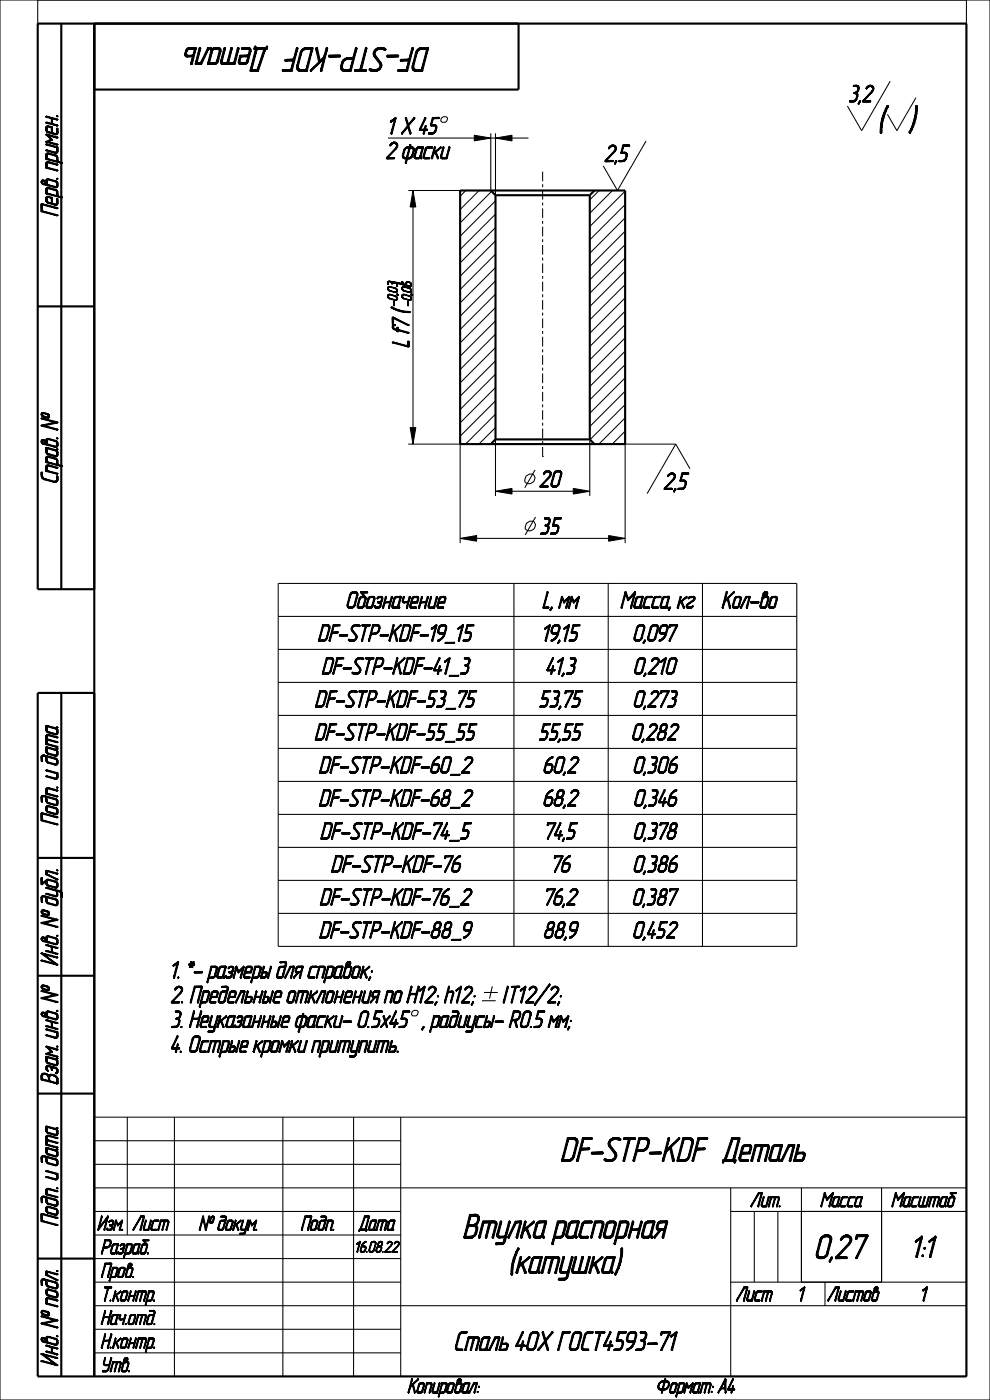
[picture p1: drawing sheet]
<svg xmlns="http://www.w3.org/2000/svg" width="210mm" height="297mm" viewBox="0 0 210 297" stroke-linecap="round" stroke-linejoin="round" font-family="sans-serif">
<defs><g id="words">
<text font-size="7.5" x="186.2" y="27.9">(</text>
<g font-size="7.3">
<text x="60.1" y="10.1" transform="rotate(-180 60.1 10.1)">Деталь</text>
<text x="96.7" y="10.1" transform="rotate(-180 96.7 10.1)">DF-STP-KDF</text>
<text x="113.3" y="246.4">DF-STP-KDF</text>
<text x="149.9" y="246.4">Деталь</text>
<text x="88.9" y="262.6">Втулка распорная</text>
<text x="171.7" y="267">0,27</text>
<text x="102.6" y="270.1">(катушка)</text>
</g>
<text font-size="6.6" x="191.4" y="266.8">1:1</text>
<text font-size="5.9" x="86.7" y="286.5">Сталь 40Х ГОСТ4593-71</text>
<g font-size="5.1">
<text x="180" y="21.6">3,2</text>
<text x="82.3" y="28.4">1X 45</text>
<text x="81.8" y="33.7">2 фаски</text>
<text x="128.2" y="34.3">2,5</text>
<text x="12.3" y="52.3" transform="rotate(-90 12.3 52.3)">Перв. примен.</text>
<text x="86.7" y="73.5" transform="rotate(-90 86.7 73.5)">L f7 (</text>
<text x="12.3" y="106.6" transform="rotate(-90 12.3 106.6)">Справ. №</text>
<text x="114.4" y="103.3">20</text>
<text x="140.7" y="103.8">2,5</text>
<text x="114.5" y="113.3">35</text>
<text x="67.9" y="129">Обозначение</text>
<text x="112.5" y="129">L, мм Масса, кг Кол-во</text>
<text x="65.5" y="136">DF-STP-KDF-19_15</text>
<text x="113.9" y="136">19,15</text>
<text x="133.9" y="136">0,097</text>
<text x="66.7" y="143">DF-STP-KDF-41_3</text>
<text x="115" y="143">41,3</text>
<text x="133.9" y="143">0,210</text>
<text x="65.5" y="150">DF-STP-KDF-53_75</text>
<text x="113.9" y="150">53,75</text>
<text x="133.9" y="150">0,273</text>
<text x="65.5" y="157">DF-STP-KDF-55_55</text>
<text x="113.9" y="157">55,55</text>
<text x="133.9" y="157">0,282</text>
<text x="66.7" y="164">DF-STP-KDF-60_2</text>
<text x="115" y="164">60,2</text>
<text x="133.9" y="164">0,306</text>
<text x="66.7" y="171">DF-STP-KDF-68_2</text>
<text x="115" y="171">68,2</text>
<text x="133.9" y="171">0,346</text>
<text x="66.7" y="178">DF-STP-KDF-74_5</text>
<text x="115" y="178">74,5</text>
<text x="133.9" y="178">0,378</text>
<text x="68.9" y="185">DF-STP-KDF-76</text>
<text x="116.7" y="185">76</text>
<text x="133.9" y="185">0,386</text>
<text x="66.7" y="192">DF-STP-KDF-76_2</text>
<text x="115" y="192">76,2</text>
<text x="133.9" y="192">0,387</text>
<text x="66.7" y="199">DF-STP-KDF-88_9</text>
<text x="115" y="199">88,9</text>
<text x="133.9" y="199">0,452</text>
<text x="36.2" y="207.5">1. *- размеры для справок;</text>
<text x="12.3" y="210.4" transform="rotate(-90 12.3 210.4)">Инв. № дубл.Подп. и дата</text>
<text x="36.2" y="212.7">2. Предельные отклонения по H12; h12;</text>
<text x="106.5" y="212.7">IT12/2;</text>
<text x="36.2" y="218">3. Неуказанные фаски- 0.5х45</text>
<text x="89.6" y="218">, радиусы- R0.5 мм;</text>
<text x="36.2" y="223.2">4. Острые кромки притупить.</text>
<text x="12.3" y="295.7" transform="rotate(-90 12.3 295.7)">Инв. № подл.Подп. и датаВзам. инв. №</text>
</g>
<g font-size="4.4">
<text x="158" y="256">Лит.</text>
<text x="172" y="256">Масса Масштаб</text>
<text x="18.6" y="261">Изм.</text>
<text x="27" y="261">Лист</text>
<text x="38.5" y="261">№ докум.</text>
<text x="61.6" y="261">Подп.</text>
<text x="75.2" y="261">Дата</text>
<text x="21.4" y="266">Pазраб.</text>
<text x="21.4" y="271">Пров.</text>
<text x="21.4" y="276">Т.контр.</text>
<text x="21.4" y="281">Нач.отд.</text>
<text x="155" y="276">Лист</text>
<text x="168.8" y="276">1 Листов</text>
<text x="194.8" y="276">1</text>
<text x="21.4" y="286">Н.контр.</text>
<text x="21.4" y="291">Утв.</text>
<text x="86.5" y="295.5">Копировал:</text>
<text x="153.4" y="295.5">Формат: А4</text>
</g>
<text font-size="3.4" x="73.4" y="265.7">16.08.22</text>
<g font-size="2.9">
<text x="84.3" y="65" transform="rotate(-90 84.3 65)">-0,03</text>
<text x="87.3" y="65" transform="rotate(-90 87.3 65)">-0,06</text>
</g>
</g></defs>
<g fill="#000">
<path d="M100.6 28.7l3.5 .6-3.5 .6zM105.1 29.3l3.5-.6v1.2zM97.6 114.2l3.5-.6v1.2zM105.1 104.2l3.5-.6v1.2zM121.6 103.6l3.5 .6-3.5 .6zM129.1 113.6l3.5 .6-3.5 .6zM139.5 294.1l.3-.1v.1zM139.5 294.2l.3-.1v.2zM139.5 294.4h.3zM139.6 294l.2-.2v.2zM139.6 294.5h.3zM139.6 293.8l.3-.1z"/>
<path d="M139.6 294.6h.4zM139.7 293.6l.3-.1zM139.7 294.6h.4zM139.8 293.5l.2-.1zM139.5 294.1h.3zM139.5 294.2l.3 .1-.3 .1zM139.6 294h.2l-.3 .1zM139.6 294.5l.2-.1 .1 .1zM139.5 294.4h.3l-.2 .1zM139.6 293.8h.2l-.2 .2zM139.9 293.3h.4zM139.6 293.8l.3-.2z"/>
<path d="M139.7 293.6h.2l-.3 .2zM139.9 294.8h1.3zM139.8 293.5h.2l-.3 .1zM140 293.2h.5zM139.8 293.5l.3-.2zM139.9 293.3h.2l-.3 .2zM139.8 294.7h.5zM140.2 293.1h1.6zM140.1 294.9l.9-.1zM139.8 294.7h.7zM140.6 294.9l-.1 .5h-.2zM140.3 295.5l.2-.1z"/>
<path d="M140.3 295.5h.2zM140.4 293h1.3zM139.9 293.3l.5-.1zM140.2 294.9l.8-.1zM141.1 293.2l-.4 1.5h-.2zM139.8 294.7h.9zM140.5 292.9h1zM140.3 295.4h.2zM140.5 293.2l1.3-.1zM140.4 294.9l.6-.1zM140.4 294.9h.2l-.3 .5zM139.8 294.7h1.1z"/>
<path d="M140.6 293.2l1.2-.1zM140.6 294.9l.4-.1zM140.8 294.9l.2-.1zM141.2 292.6l-.1 .3h-.2zM140.5 292.9h.6zM140.5 292.9h.4zM140.9 294.7l.6-.1zM141 292.6h.2zM141 292.5h.2zM140.8 293.2l1-.1zM140.8 293.2h.3l-.6 1.5zM140.5 292.9h.8z"/>
<path d="M140.1 294.9l1-.1zM139.9 294.8h1.2zM141.2 294.6l.5-.1zM141 292.6h.2l-.3 .3zM141.1 293.2l.7-.1zM139.8 294.7h1.6zM139.9 294.8l1.5-.1zM141.3 293.2l.5-.1zM141.4 293.2l.4-.1 .1 .1zM141.5 294.4l.3-.1-.4 .2zM141.4 294.5l.4-.2zM140.4 293l1.1-.1z"/>
<path d="M141 294.6h.5zM141.6 294.3l.3-.1-.1 .1zM141.5 293.2h.4zM141.6 293.3h.4zM140.2 293.1l1.5-.1zM141.7 294.1l.2-.1v.2zM141.3 294.5h.4zM141.7 293.3l.3 .1zM141.7 294l.3-.2-.1 .2zM141.8 293.4l.2 .1zM141.8 293.8l.2-.1zM140 293.2l1.8-.1z"/>
<path d="M140 293.2l.2-.1h1.6zM141.8 293.6l.2-.1v.1zM141.8 293.7l.2-.1zM141.6 294.3h.2l-.3 .1zM141.7 294.1l.2 .1-.3 .1zM141.4 293.2h.5zM141.7 294h.2l-.2 .1zM141.8 293.8h.2l-.3 .2zM142.6 293.8l-.4 1.3h-.2zM142 295.2h.3zM142 295.3h.4zM141.8 293.4l.2 .1-.2 .1z"/>
<path d="M141.8 293.6h.2l-.2 .1zM141.8 293.7h.2l-.2 .1zM142 295.4l1.2-.1zM142.1 295.5l1-.1zM142.2 295.5h.8zM142 295.2l.2-.1zM142 295.1h.2l-.2 .1zM142 295.3h.3zM142.3 293.8l.3-.1zM142.3 295.5h.6zM142.3 293.7l.4-.1zM142.4 293.6h.3z"/>
<path d="M142 295.4l.8-.1zM142.5 293.5l1-.1zM142.5 293.5h1.1zM142.3 293.8h.3l-.6 1.3zM142.3 293.7h.3zM142.7 293.4h.8zM142.8 295.5h.1zM142.5 293.6l1.1-.1zM142.4 293.6h.4zM142.8 295.3l.4-.1zM142.7 293.4h.6zM142.7 293.4h.2z"/>
<path d="M142.2 295.5h.7zM143 295.2h.3zM142.1 295.5h.9zM143.1 295.2l.2-.1zM143.6 293.8l-.3 1.3h-.2zM142 295.4h1.1zM142.8 293.6l.8-.1zM143.2 293.6h.4zM142.9 295.3l.3-.1zM142.7 293.4h.7zM143.1 295.1h.2zM143.7 295.5l-.2 .8h-.1z"/>
<path d="M143.4 296.3h.1zM143.3 293.6h.3zM143.4 293.6h.2zM143.4 293.7h.2zM143.4 293.8l.2-.1zM142.6 293.4h.9zM143.4 293.6l.2 .1zM143.4 293.8h.2l-.5 1.3zM143.8 295.3h.6l-.7 .2zM143.8 295.3l-.4 1zM144 293.5h1.2zM144 293.5h1.2l-1 .1z"/>
<path d="M144.1 293.4h1zM144.1 293.4h.8zM144.2 293.6l-.4 1.7-.4 1zM144 293.5l.2 .1-.8 2.7zM143.7 295.5h.9zM144.4 295.5h.2zM143.7 295.5l.8-.2zM144.5 295.3l.4-.1zM143.7 295.5l1.1-.2zM144.6 295.2h.3zM144.7 295.2l.2-.1zM145.3 293.8l-.4 1.3h-.2z"/>
<path d="M143.7 295.5l1-.1zM144.2 293.6l1-.1zM144.9 293.6h.4zM144.7 295.2h.2zM144.1 293.4h.9zM144.7 295.1h.2zM145 293.6h.3zM145 293.7h.3zM145 293.8l.3-.1zM145.7 293.8l-.4 1.6h-.2zM145.1 295.4h.2zM145.1 295.5h.2z"/>
<path d="M145.1 295.5h.1zM145 293.6l.3 .1zM145 293.8h.3l-.6 1.3zM145.1 295.4l.2 .1zM145.6 293.4h.1zM145.5 293.5l.2-.1v.4zM145.7 293.4l.4 .8-.4-.4zM145.5 293.5l.2 .3-.6 1.6zM146.1 294.2l.6-.4-.8 .7zM145.9 294.5l.8-.7-.6 .7zM146 294.5h.1zM145.7 293.8l.4 .4-.2 .3z"/>
<path d="M145.9 294.5h.2zM147.1 293.5l-.8 1.9 .4-1.6zM147.1 293.5l-.5 1.9h-.3zM146.3 295.5l.3-.1zM146.4 295.5h.1zM146.3 295.5h.2zM146.3 295.4h.3zM146.9 293.4h.1zM147.5 293.8l-.4 1.3h-.2zM146.9 295.2h.3zM146.9 295.3h.4zM146.1 294.2l1-.8z"/>
<path d="M146.9 293.4h.1l-.9 .8zM146.1 294.2l1-.7zM147 295.5l.9-.1zM147.1 295.5l.8-.1zM146.9 295.2l.2-.1zM146.9 295.1h.2l-.2 .1zM146.9 295.3h.3zM147.2 293.8l.3-.1zM147.2 295.5h.7zM147.2 293.7l.4-.1zM147.3 293.6h.3zM146.9 295.4l.8-.1z"/>
<path d="M147.4 293.6l1.2-.1zM147.2 293.8h.3l-.6 1.3zM147.2 293.7h.3zM147.5 293.4h1.1zM147.6 293.4h1zM147.7 295.5h.2zM147.3 293.6h.4zM147.7 295.3h.6zM146.9 295.4l1.4-.1zM147.6 293.4h.9zM147.6 293.4h.2zM147.8 295.3l.4-.1z"/>
<path d="M147.8 295.3h.4zM147.1 295.5h.8zM148 295.2h.2zM148.3 293.6l.3-.1-.6 1.6zM148.6 293.5l-.4 1.6h-.2zM146.9 295.4h1.4zM148 295.4h.3zM147 295.5l1-.1zM146.9 295.4h1.1zM148.1 295.4h.2zM148.1 295.5l.2-.1zM148.1 295.5h.2z"/>
<path d="M148 295.2l.2-.1zM148 295.1h.2zM147.9 295.2h.3zM148.2 295.5h.1zM147.7 295.3h.5zM147.7 293.6l.9-.1zM149.2 293.6l-.5 1.8h-.2zM148.5 295.4h.2zM148.5 295.5h.2zM147.4 293.5l1.2-.1zM148.5 295.4l.2 .1zM149 293.5h1.8z"/>
<path d="M149 293.5h1.8l-1.6 .1zM149 293.4h1.7zM149 293.4h1.5zM149 293.5l.2 .1-.7 1.8zM150 293.6l-.4 1.8h-.2zM149.4 295.5l.2-.1zM149.4 295.5h.2zM149.4 295.5h.1zM149.4 295.4h.2zM149.2 293.6l1.6-.1zM149.8 293.6l1-.1zM149.8 293.6h.2l-.6 1.8z"/>
<path d="M150.2 295.5l.2-.1zM150.8 293.8l-.4 1.6h-.2zM150.2 295.5h.2zM150.3 295.5h.1zM150.2 295.4h.2zM150 293.6l.8-.1zM150.5 293.6h.3zM149 293.4h1.6zM150.6 293.6l.3 .1zM150.6 293.7h.3zM150.6 293.8l.3-.1zM150.6 293.8h.2l-.6 1.6z"/>
<path d="M150.8 295.3h.3zM150.9 295.2h.2zM150.9 295.3l.2-.1zM150.9 295.4l.1-.1zM150.9 295.2h.1zM150.9 295.4h.1zM150.8 295.3h.2zM150.9 295.3h.2zM151.1 294.2l.2-.1zM151.1 294.2h.2zM151.1 294.3l.2-.1zM151.2 294.1h.1z"/>
<path d="M151.2 294.3h.1zM151.1 294.3h.2z"/>
</g>
<g fill="none" stroke="#000" stroke-width=".21">
<path d="M100.6 28.7l3.5 .6-3.5 .6zM105.1 29.3l3.5-.6v1.2zM97.6 114.2l3.5-.6v1.2zM105.1 104.2l3.5-.6v1.2zM121.6 103.6l3.5 .6-3.5 .6zM129.1 113.6l3.5 .6-3.5 .6zM139.5 294.1l.3-.1v.1zM139.5 294.1h.3zM139.5 294.2l.3-.1v.2zM139.5 294.2l.3 .1-.3 .1zM139.5 294.4h.3zM139.5 294.4h.3l-.2 .1z"/>
<path d="M139.6 294l.2-.2v.2zM139.6 294h.2l-.3 .1zM139.6 294.5l.2-.1 .1 .1zM139.6 294.5h.3zM139.6 293.8l.3-.2zM139.6 293.8l.3-.1zM139.6 293.8h.2l-.2 .2zM139.6 294.6h.4zM139.7 293.6l.3-.1zM139.7 293.6h.2l-.3 .2zM139.7 294.6h.4zM139.8 293.5l.3-.2z"/>
<path d="M139.8 293.5l.2-.1zM139.8 293.5h.2l-.3 .1zM139.8 294.7h1.1zM139.8 294.7h.9zM139.8 294.7h.7zM139.8 294.7h.5zM139.8 294.7h1.6zM139.9 293.3l.5-.1zM139.9 293.3h.4zM139.9 293.3h.2l-.3 .2zM139.9 294.8l1.5-.1zM139.9 294.8h1.3z"/>
<path d="M139.9 294.8h1.2zM140 293.2l1.8-.1zM140 293.2l.2-.1h1.6zM140 293.2h.5zM140.1 294.9l1-.1zM140.1 294.9l.9-.1zM140.2 293.1l1.5-.1zM140.2 293.1h1.6zM140.2 294.9l.8-.1zM140.3 295.4h.2zM140.3 295.5l.2-.1zM140.3 295.5h.2z"/>
<path d="M140.4 293l1.1-.1zM140.4 293h1.3zM140.4 295.5h.1M140.4 294.9l.6-.1zM140.4 294.9h.2l-.3 .5zM140.5 292.9h.8zM140.5 292.9h.6zM140.5 292.9h.4zM140.5 292.9h1zM140.5 293.2l1.3-.1zM140.6 293.2l1.2-.1zM140.6 294.9l.4-.1z"/>
<path d="M140.6 294.9l-.1 .5h-.2zM140.8 293.2l1-.1zM140.8 293.2h.3l-.6 1.5zM140.8 294.9l.2-.1zM140.9 294.7l.6-.1zM141 292.6h.2zM141 292.6h.2l-.3 .3zM141 292.5h.2zM141.1 292.5h.1M141 294.6h.5zM141.1 293.2l.7-.1zM141.1 293.2l-.4 1.5h-.2z"/>
<path d="M141.2 294.6l.5-.1zM141.2 292.6l-.1 .3h-.2zM141.3 294.5h.4zM141.3 293.2l.5-.1zM141.4 293.2l.4-.1 .1 .1zM141.4 293.2h.5zM141.4 294.5l.4-.2zM141.5 294.4l.3-.1-.4 .2zM141.5 293.2h.4zM141.6 294.3l.3-.1-.1 .1zM141.6 294.3h.2l-.3 .1zM141.6 293.3h.4z"/>
<path d="M141.7 294.1l.2-.1v.2zM141.7 294.1l.2 .1-.3 .1zM141.7 293.3l.3 .1zM141.7 294l.3-.2-.1 .2zM141.7 294h.2l-.2 .1zM141.8 293.4l.2 .1zM141.8 293.4l.2 .1-.2 .1zM141.8 293.8l.2-.1zM141.8 293.8h.2l-.3 .2zM141.8 293.6l.2-.1v.1zM141.8 293.6h.2l-.2 .1zM141.8 293.7l.2-.1z"/>
<path d="M141.8 293.7h.2l-.2 .1zM142 295.2l.2-.1zM142 295.1h.2l-.2 .1zM142 295.2h.3zM142 295.3h.3zM142 295.3h.4zM142 295.4l1.2-.1zM142 295.4l.8-.1zM142 295.4h1.1zM142.1 295.5l1-.1zM142.1 295.5h.9zM142.2 295.5h.8z"/>
<path d="M142.2 295.5h.7zM142.3 295.5h.6zM142.3 293.8l.3-.1zM142.3 293.8h.3l-.6 1.3zM142.3 293.7l.4-.1zM142.3 293.7h.3zM142.4 293.6h.4zM142.4 293.6h.3zM142.5 293.6l1.1-.1zM142.5 293.5l1-.1zM142.5 293.5h1.1zM142.6 293.8l-.4 1.3h-.2z"/>
<path d="M142.6 293.4h.9zM142.7 293.4h.7zM142.7 293.4h.6zM142.7 293.4h.2zM142.7 293.4h.8zM142.8 295.5h.1zM142.8 293.6l.8-.1zM142.8 295.3l.4-.1zM142.9 295.3l.3-.1zM143 295.2h.3zM143.1 295.2l.2-.1zM143.1 295.1h.2z"/>
<path d="M143.2 293.6h.4zM143.3 293.6h.3zM143.4 296.3h.1zM143.4 293.6h.2zM143.4 293.6l.2 .1zM143.4 293.7h.2zM143.4 293.8l.2-.1zM143.4 293.8h.2l-.5 1.3zM143.5 296.3h.1M143.6 293.8l-.3 1.3h-.2zM143.7 295.5h.9zM143.7 295.5l1-.1z"/>
<path d="M143.7 295.5l1.1-.2zM143.7 295.5l.8-.2zM143.7 295.5l-.2 .8h-.1zM143.8 295.3h.6l-.7 .2zM143.8 295.3l-.4 1zM144 293.5h1.2zM144 293.5h1.2l-1 .1zM144 293.5l.2 .1-.8 2.7zM144.1 293.4h1zM144.1 293.4h.9zM144.1 293.4h.8zM144.2 293.4h.1"/>
<path d="M144.2 293.6l1-.1zM144.2 293.6l-.4 1.7-.4 1zM144.4 295.5h.2zM144.5 295.3l.4-.1zM144.6 295.2h.3zM144.7 295.2l.2-.1zM144.7 295.2h.2zM144.7 295.1h.2zM144.9 293.6h.4zM145 293.6h.3zM145 293.6l.3 .1zM145 293.7h.3z"/>
<path d="M145 293.8l.3-.1zM145 293.8h.3l-.6 1.3zM145.1 295.4h.2zM145.1 295.4l.2 .1zM145.1 295.5h.2zM145.1 295.5h.1zM145.1 295.5h.1M145.3 293.8l-.4 1.3h-.2zM145.5 293.5l.2-.1v.4zM145.5 293.5l.2 .3-.6 1.6zM145.6 293.4h.1zM145.6 293.4h.1"/>
<path d="M145.7 293.8l.4 .4-.2 .3zM145.7 293.8l-.4 1.6h-.2zM145.7 293.4l.4 .8-.4-.4zM145.9 294.5l.8-.7-.6 .7zM145.9 294.5h.2zM146 294.5h.1zM146.1 294.5h.1M146.1 294.2l1-.7zM146.1 294.2l1-.8zM146.1 294.2l.6-.4-.8 .7zM146.3 295.4h.3zM146.3 295.5l.3-.1z"/>
<path d="M146.3 295.5h.2zM146.4 295.5h.1zM146.4 295.5h.1M146.9 293.4h.1zM146.9 293.4h.1l-.9 .8zM146.9 295.2l.2-.1zM146.9 295.1h.2l-.2 .1zM146.9 295.2h.3zM146.9 295.3h.3zM146.9 295.3h.4zM146.9 293.4h.1M146.9 295.4l1.4-.1z"/>
<path d="M146.9 295.4l.8-.1zM146.9 295.4h1.4zM146.9 295.4h1.1zM147 295.5l1-.1zM147 295.5l.9-.1zM147.1 293.5l-.8 1.9 .4-1.6zM147.1 293.5l-.5 1.9h-.3zM147.1 295.5l.8-.1zM147.1 295.5h.8zM147.2 295.5h.7zM147.2 293.8l.3-.1zM147.2 293.8h.3l-.6 1.3z"/>
<path d="M147.2 293.7l.4-.1zM147.2 293.7h.3zM147.3 293.6h.4zM147.3 293.6h.3zM147.4 293.6l1.2-.1zM147.4 293.5l1.2-.1zM147.5 293.8l-.4 1.3h-.2zM147.5 293.4h1.1zM147.6 293.4h1zM147.6 293.4h.9zM147.6 293.4h.2zM147.7 295.5h.2z"/>
<path d="M147.7 293.6l.9-.1zM147.7 295.3h.5zM147.7 295.3h.6zM147.8 295.3l.4-.1zM147.8 295.3h.4zM147.9 295.2h.3zM148 295.2l.2-.1zM148 295.2h.2zM148 295.1h.2zM148 295.4h.3zM148.1 295.4h.2zM148.1 295.5l.2-.1z"/>
<path d="M148.1 295.5h.2zM148.2 295.5h.1zM148.2 295.5h.1M148.3 293.6l.3-.1-.6 1.6zM148.5 295.4h.2zM148.5 295.4l.2 .1zM148.5 295.5h.2zM148.6 295.5h.1M148.6 293.5l-.4 1.6h-.2zM149 293.5h1.8zM149 293.5h1.8l-1.6 .1zM149 293.5l.2 .1-.7 1.8z"/>
<path d="M149 293.4h1.7zM149 293.4h1.6zM149 293.4h1.5zM149.1 293.4h.1M149.2 293.6l1.6-.1zM149.2 293.6l-.5 1.8h-.2zM149.4 295.4h.2zM149.4 295.5l.2-.1zM149.4 295.5h.2zM149.4 295.5h.1zM149.4 295.5h.1M149.8 293.6l1-.1z"/>
<path d="M149.8 293.6h.2l-.6 1.8zM150 293.6l.8-.1zM150 293.6l-.4 1.8h-.2zM150.2 295.5l.2-.1zM150.2 295.5h.2zM150.2 295.4h.2zM150.3 295.5h.1zM150.3 295.5h.1M150.5 293.6h.3zM150.6 293.6l.3 .1zM150.6 293.7h.3zM150.6 293.8l.3-.1z"/>
<path d="M150.6 293.8h.2l-.6 1.6zM150.8 293.8l-.4 1.6h-.2zM150.8 295.3h.3zM150.8 295.3h.2zM150.9 295.2h.2zM150.9 295.3l.2-.1zM150.9 295.3h.2zM150.9 295.4l.1-.1zM150.9 295.4h.1zM150.9 295.2h.1zM151 295.2h.1M150.9 295.4h.1"/>
<path d="M151.1 294.2l.2-.1zM151.1 294.2h.2zM151.1 294.3l.2-.1zM151.1 294.3h.2zM151.2 294.1h.1zM151.3 294.1h.1M151.2 294.3h.1zM151.2 294.3h.1"/>
</g>
<g fill="none" stroke="#000" stroke-width=".22">
<path d="M8 0v5h197v-5M0 0h210v297h-210zM82.3 29.3h18.3M104.1 28.3v12.2M104.1 29.3h1M105.1 28.3v13.1M108.6 29.3h3.5M98.8 40.4l-1.2 1.2M101.6 40.4l-4 4M104.3 40.6l-6.7 6.7M105.1 42.6l-7.5 7.5M105.1 45.4l-7.5 7.5"/>
<path d="M105.1 48.3l-7.5 7.5M105.1 51.1l-7.5 7.5M105.1 53.9l-7.5 7.5M105.1 56.7l-7.5 7.5M105.1 59.6l-7.5 7.5M127.1 40.4l-2 2M129.9 40.4l-4.8 4.8M132.6 40.6l-7.5 7.5M132.6 43.4l-7.5 7.5M132.6 46.2l-7.5 7.5M132.6 49l-7.5 7.5M132.6 51.9l-7.5 7.5"/>
<path d="M132.6 54.7l-7.5 7.5M132.6 57.5l-7.5 7.5M105.1 62.4l-7.5 7.5M105.1 65.2l-7.5 7.5M105.1 68.1l-7.5 7.5M105.1 70.9l-7.5 7.5M105.1 73.7l-7.5 7.5M105.1 76.5l-7.5 7.5M105.1 79.4l-7.5 7.5M132.6 60.4l-7.5 7.5M132.6 63.2l-7.5 7.5M132.6 66l-7.5 7.5"/>
<path d="M132.6 68.8l-7.5 7.5M132.6 71.7l-7.5 7.5M132.6 74.5l-7.5 7.5M132.6 77.3l-7.5 7.5M97.6 94.2v21M105.1 93.2v12M105.1 82.2l-7.5 7.5M105.1 85l-7.5 7.5M105.1 87.9l-6.3 6.3M105.1 90.7l-3.5 3.5M113.5 99.7l-2.2 3.8M125.1 93.5v11.7"/>
<path d="M132.6 94.2v21M132.6 80.2l-7.5 7.5M132.6 83l-7.5 7.5M132.6 85.8l-7.4 7.5M132.6 88.6l-5.6 5.6M132.6 91.5l-2.7 2.7M101.1 114.2h28M108.6 104.2h13M111.6 101a1.08 1.08 0 0 1 1.8 0 1.2 1.2 0 0 1-.6 1.4 1.2 1.2 0 0 1-1.5-.2zM111.7 111a1.08 1.08 0 0 1 1.8 0 1.2 1.2 0 0 1-.6 1.4 1.2 1.2 0 0 1-1.5-.2zM113.6 109.7l-2.2 3.8M20 237h185v55h-185z"/>
<path d="M27 237v25M37 237v55M60 237v55M75 237v55M85 237v55M20 242h65M20 247h65M20 252h185M20 257h65M155 257h50M155 252v40M160 257v15"/>
<path d="M165 257v15M170 252v20M187 252v20M20 262h65M20 267h65M20 272h65M20 277h185M155 272h50M20 282h65M20 287h65"/>
</g>
<g fill="none" stroke="#000" stroke-width=".45">
<path d="M13 5v120M20 5v287M110 5v14h-90M97.6 40.4h35v53.8h-35zM104.1 40.4l1 1M105.1 41.4v51.8M105.1 41.4h20M125.1 41.4v51.8M126.1 40.4l-1 1M8 65h12M105.1 93.2h20M105.1 93.2l-1 1"/>
<path d="M125.1 93.2l1 1M20 125h-12v-120h197v287h-197v-145h12M13 147v145M8 182h12M8 207h12M8 232h12M8 267h12"/>
</g>
<!-- layer: AXES -->
<g fill="none" stroke="#000" stroke-width=".22">
<path d="M115.1 36.4v2.1M115.1 39.1v.6M115.1 40.3v2M115.1 43v.6M115.1 44.2v2M115.1 46.9v.6M115.1 48.1v2M115.1 50.7v.7M115.1 52v2M115.1 54.6v.7M115.1 55.9v2M115.1 58.5v.7"/>
<path d="M115.1 59.8v2M115.1 62.4v.6M115.1 63.7v2M115.1 66.3v.6M115.1 67.6v2M115.1 70.2v.6M115.1 71.5v2M115.1 74.1v.6M115.1 75.3v2.1M115.1 78v.6M115.1 79.2v2.1M115.1 96.8h.1"/>
<path d="M115.1 81.9v.6M115.1 83.1v2.1M115.1 85.8v.6M115.1 87v2.1M115.1 89.7v.6M115.1 90.9v2.1M115.1 93.6v.6M115.1 94.8v2"/>
</g>
<!-- layer: DETAILS -->
<g fill="#000">
<path d="M192.8 28l.7-.5zM192.8 28.1l.7-.6zM192.8 28.1l.7-.6-.3 .6zM192.8 28.2l.4-.1zM192.9 28.2l.3-.1zM192.9 28.2h.2zM193 28.3l.1-.1zM193.3 27.1l.5-.4-.7 .7zM193.1 27.4l.7-.7-.3 .8zM192.8 28.1h.4zM193.6 26.3l.5-.2-.6 .6zM194.1 26.1l-.3 .6h-.3z"/>
<path d="M193.1 27.4l.4 .1-.7 .5zM193.6 26.2l.5-.1-.5 .2zM193.7 25.8l.6-.5-.6 .7zM194.3 25.3l-.2 .8-.4-.1zM193.8 25.6l.5-.3-.6 .5zM193.5 26.7h.3l-.5 .4zM194.4 24.7l-.1 .6h-.4zM194.5 24l-.1 .7-.4-.1zM193.7 26l.4 .1-.5 .1zM194.2 23.6l.4-.2-.4 .6zM194.6 23.4l-.1 .6h-.3zM194.2 22.6l.4-.1z"/>
<path d="M194.2 22.6l.4-.1v.3zM194.2 23l.4-.2-.4 .5zM194.6 22.8v.6l-.4-.1zM194.2 22.5h.4zM193.9 25.3h.4l-.5 .3zM194.3 22.4h.3zM194 24.6l.4 .1-.5 .6zM194.3 22.4h.2zM194.3 22.4h.1zM194.2 24h.3l-.5 .6zM194.3 22.4h.3l-.4 .1zM194.2 22.6l.4 .2-.4 .2z"/>
<path d="M194.2 23.3l.4 .1-.4 .2z"/>
</g>
<g fill="none" stroke="#000" stroke-width=".21">
<path d="M192.8 28l.7-.5zM192.8 28.1l.7-.6zM192.8 28.1l.7-.6-.3 .6zM192.8 28.1h.4zM192.8 28.2l.4-.1zM192.9 28.2l.3-.1zM192.9 28.2h.2zM193 28.3l.1-.1zM193.1 27.4l.7-.7-.3 .8zM193.1 27.4l.4 .1-.7 .5zM193.3 27.1l.5-.4-.7 .7zM193.5 26.7h.3l-.5 .4z"/>
<path d="M193.6 26.3l.5-.2-.6 .6zM193.6 26.2l.5-.1-.5 .2zM193.7 26l.4 .1-.5 .1zM193.7 25.8l.6-.5-.6 .7zM193.8 25.6l.5-.3-.6 .5zM193.9 25.3h.4l-.5 .3zM194 24.6l.4 .1-.5 .6zM194.1 26.1l-.3 .6h-.3zM194.2 24h.3l-.5 .6zM194.2 22.6l.4-.1zM194.2 22.6l.4-.1v.3zM194.2 22.6l.4 .2-.4 .2z"/>
<path d="M194.2 23l.4-.2-.4 .5zM194.2 23.3l.4 .1-.4 .2zM194.2 23.6l.4-.2-.4 .6zM194.2 22.5h.4zM194.3 25.3l-.2 .8-.4-.1zM194.3 22.4h.2zM194.3 22.4h.1zM194.3 22.4h.3zM194.3 22.4h.3l-.4 .1zM194.4 24.7l-.1 .6h-.4zM194.5 24l-.1 .7-.4-.1zM194.6 22.8v.6l-.4-.1z"/>
<path d="M194.6 23.4l-.1 .6h-.3z"/>
</g>
<path d="M188.8 17.2l-6 10.5-3-5.2M137 29.9l-6 10.5-3-5.2M194.3 20.7l-4.1 7M132.6 94.2h10.7M143.3 94.2l-6 10.5M143.3 94.2l3.1 5.2" fill="none" stroke="#000" stroke-width=".22"/>
<!-- layer: DRAFT_DIMS -->
<path d="M87.6 40.4l.6 3.5h-1.2zM87 90.7h1.2l-.6 3.5z" fill="#000"/>
<path d="M87.6 40.4l.6 3.5h-1.2zM87 90.7h1.2l-.6 3.5z" fill="none" stroke="#000" stroke-width=".21"/>
<path d="M86.6 40.4h11M87.6 43.9v46.8M86.6 94.2h11" fill="none" stroke="#000" stroke-width=".22"/>
<!-- layer: TABLES -->
<g fill="none" stroke="#000" stroke-width=".22">
<path d="M59 123.8h110v77h-110zM59 130.8h110M59 137.8h110M109 123.8v77M129 123.8v77M149 123.8v77M59 144.8h110M59 151.8h110M59 158.8h110M59 165.8h110M59 172.8h110M59 179.8h110"/>
<path d="M59 186.8h110M59 193.8h110"/>
</g>
<use href="#words"/>
</svg>
